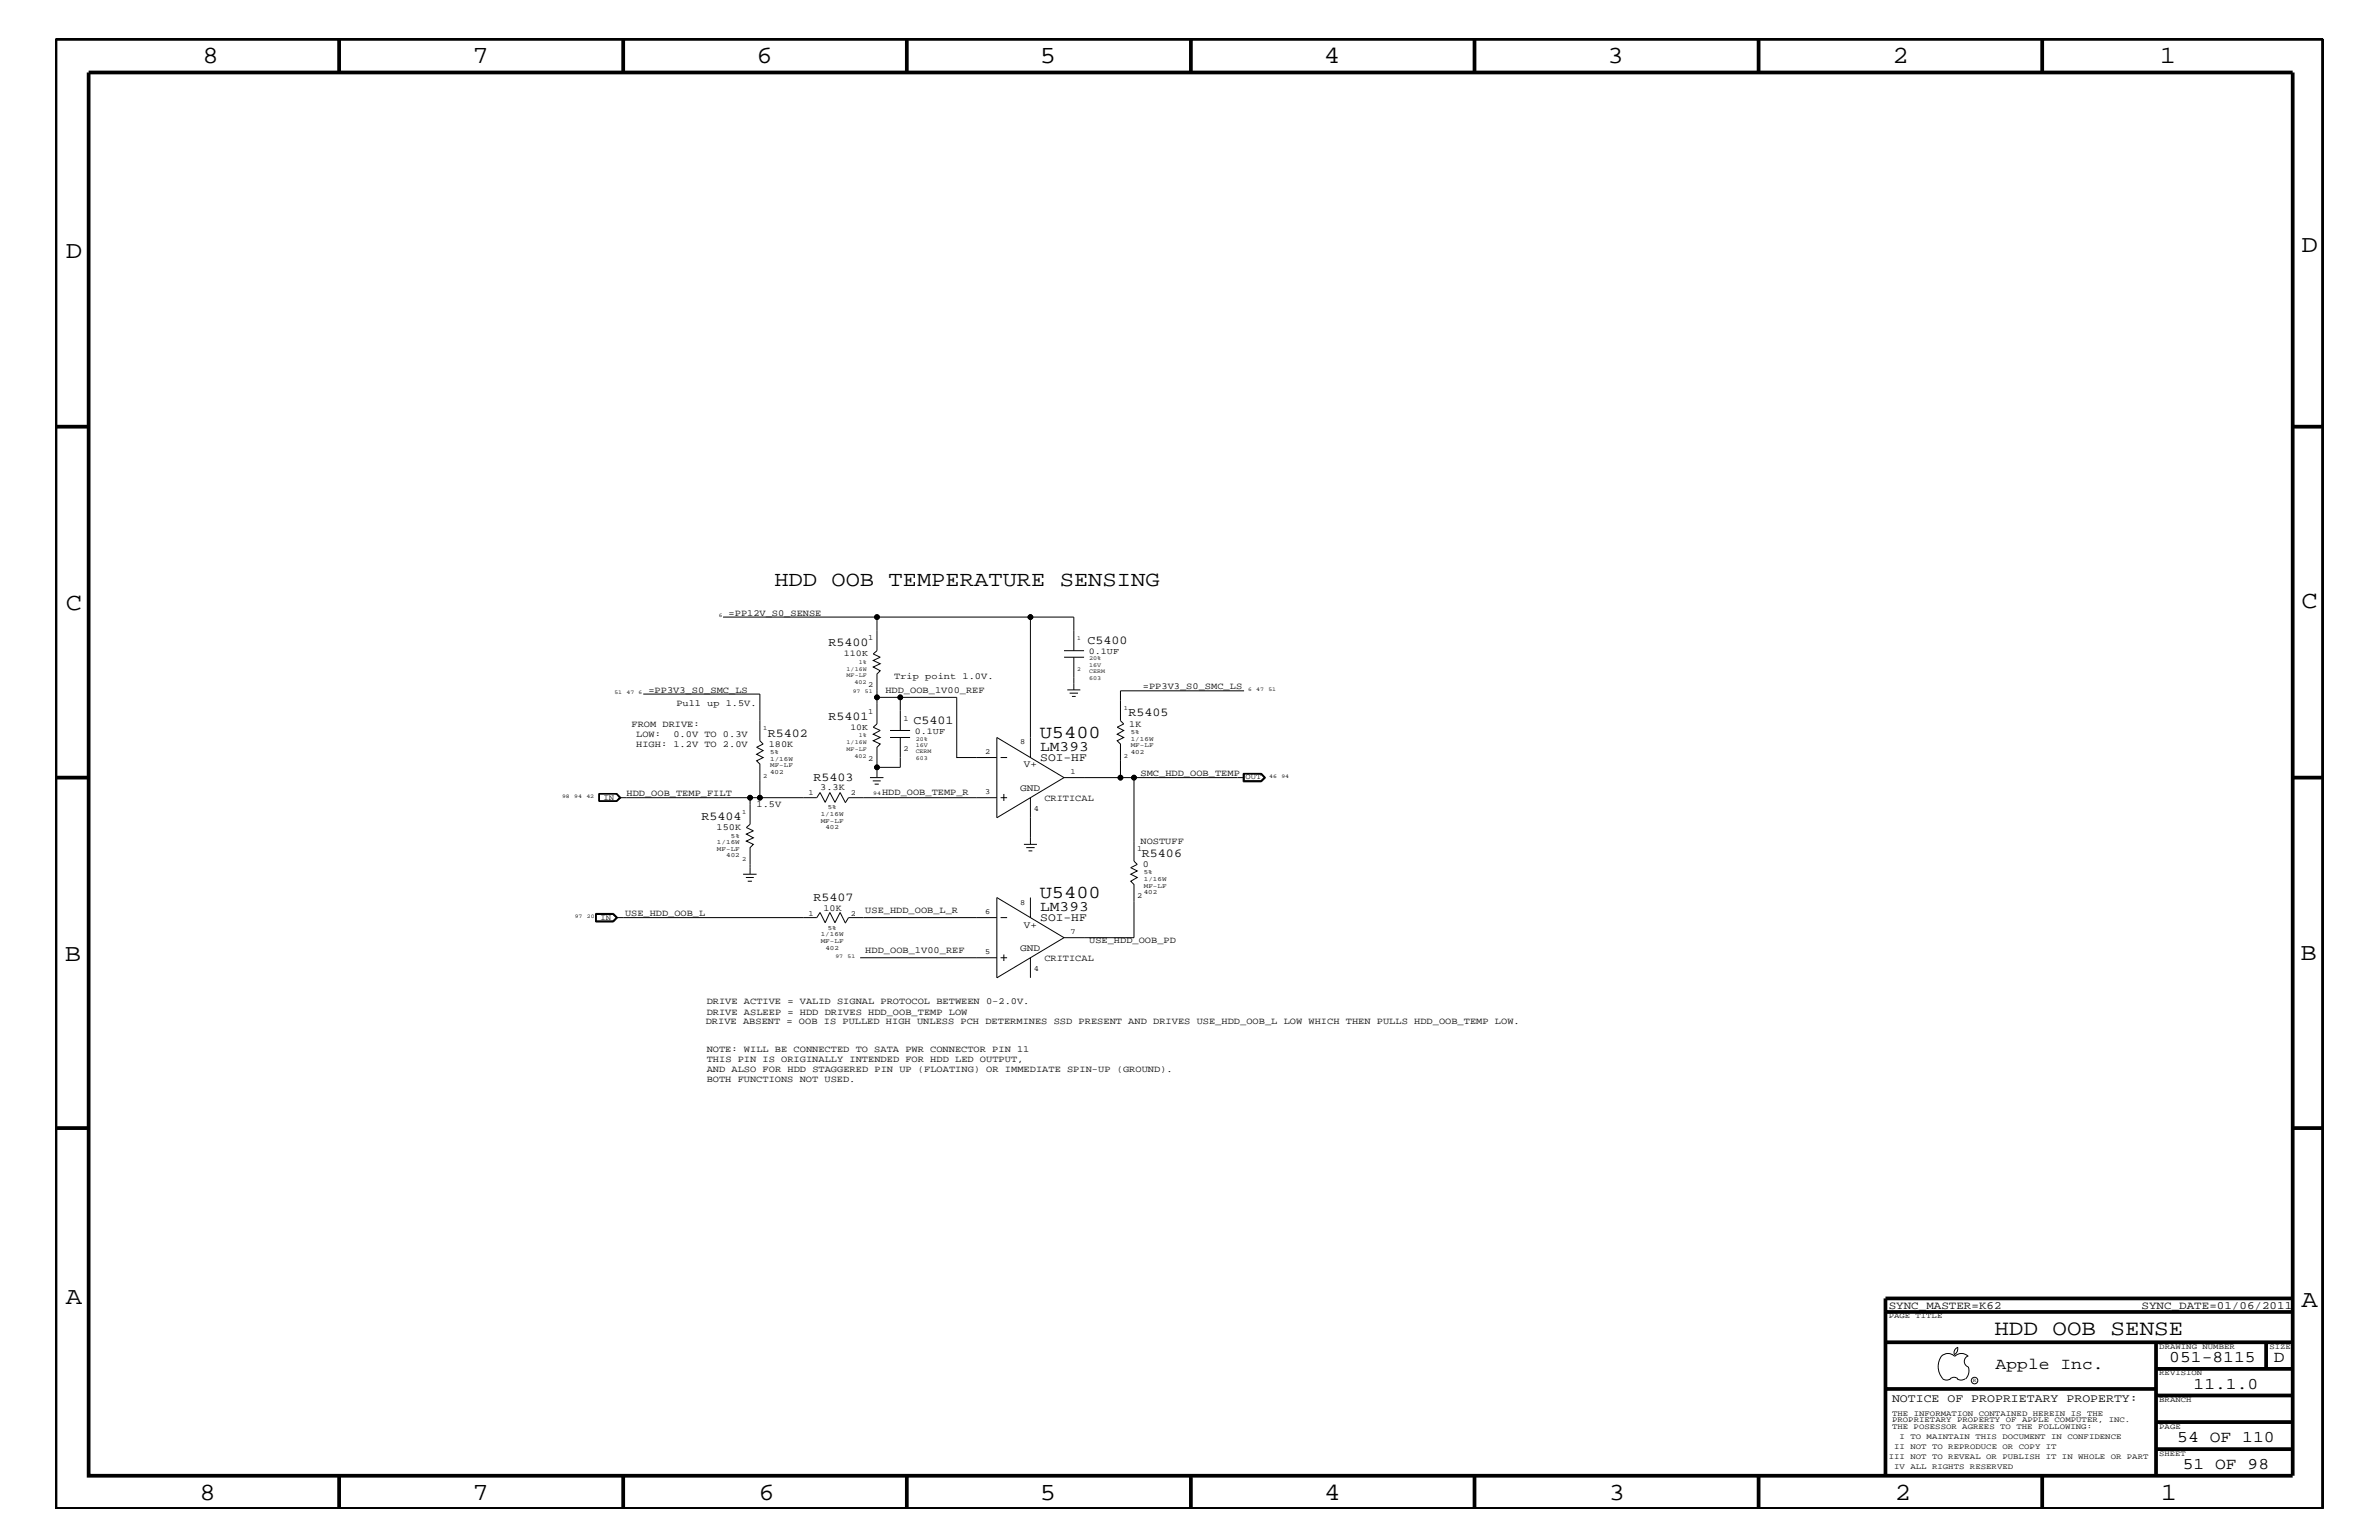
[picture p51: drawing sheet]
<svg xmlns="http://www.w3.org/2000/svg" width="432mm" height="279mm" viewBox="0 0 432 279" stroke-linecap="round" stroke-linejoin="round" font-family="sans-serif">
<defs><g id="words">
<g font-size="4.5">
<text x="36.7" y="11.5">8</text>
<text x="85.8" y="11.5">7</text>
<text x="137.3" y="11.5">6</text>
<text x="188.7" y="11.5">5</text>
<text x="240.3" y="11.5">4</text>
<text x="291.8" y="11.5">3</text>
<text x="343.5" y="11.5">2</text>
<text x="392" y="11.5">1</text>
<text x="11.9" y="46.8">D</text>
<text x="417.8" y="45.7">D</text>
<text x="11.9" y="110.6">C</text>
<text x="417.7" y="110.3">C</text>
<text x="11.8" y="174.3">B</text>
<text x="417.6" y="174.2">B</text>
<text x="11.9" y="236.7">A</text>
<text x="417.7" y="237.1">A</text>
<text x="36.2" y="272.1">8</text>
<text x="85.8" y="272.1">7</text>
<text x="137.7" y="272.1">6</text>
<text x="188.7" y="272.1">5</text>
<text x="240.4" y="272.1">4</text>
<text x="292" y="272.1">3</text>
<text x="343.9" y="272.1">2</text>
<text x="392.2" y="272.1">1</text>
</g>
<text font-size="4" x="362" y="242.3">HDD OOB SENSE</text>
<text font-size="3.9" x="140.5" y="106.4">HDD OOB TEMPERATURE SENSING</text>
<g font-size="3.3">
<text x="188.7" y="133.9">U5400</text>
<text x="188.7" y="163">U5400</text>
</g>
<g font-size="3">
<text x="362.2" y="248.4">Apple Inc.</text>
<text x="393.7" y="247.1">051-8115</text>
<text x="398.1" y="252">11.1.0</text>
<text x="412.7" y="247.1">D</text>
<text x="395.2" y="261.6">54 OF 110</text>
<text x="396.2" y="266.6">51 OF 98</text>
</g>
<g font-size="2.6">
<text x="188.8" y="136.2">LM393</text>
<text x="188.8" y="165.3">LM393</text>
</g>
<g font-size="2.2">
<text x="150.4" y="117.3">R5400</text>
<text x="197.4" y="116.8">C5400</text>
<text x="150.4" y="130.7">R5401</text>
<text x="165.8" y="131.3">C5401</text>
<text x="204.8" y="130">R5405</text>
<text x="139.4" y="133.6">R5402</text>
<text x="147.7" y="141.7">R5403</text>
<text x="127.3" y="148.8">R5404</text>
<text x="207.3" y="155.5">R5406</text>
<text x="147.7" y="163.5">R5407</text>
</g>
<g font-size="2.1">
<text x="188.8" y="138">SOI-HF</text>
<text x="188.8" y="167.1">SOI-HF</text>
<text x="343.4" y="254.4">NOTICE OF PROPRIETARY PROPERTY:</text>
</g>
<g font-size="2">
<text x="342.8" y="237.4">SYNC_MASTER=K62</text>
<text x="388.7" y="237.4">SYNC_DATE=01/06/2011</text>
</g>
<g font-size="1.8">
<text x="185.2" y="143.5">GND</text>
<text x="185.8" y="139.2">V+</text>
<text x="185.2" y="172.6">GND</text>
<text x="185.8" y="168.3">V+</text>
</g>
<g font-size="1.7">
<text x="132.2" y="111.7">=PP12V_S0_SENSE</text>
<text x="117.7" y="125.7">=PP3V3_S0_SMC_LS</text>
<text x="160.7" y="125.7">HDD_OOB_1V00_REF</text>
<text x="162.3" y="123.2">Trip point 1.0V.</text>
<text x="207.4" y="125.1">=PP3V3_S0_SMC_LS</text>
<text x="114.6" y="131.9">FROM DRIVE:</text>
<text x="122.8" y="128">Pull up 1.5V.</text>
<text x="205" y="131.9">1K</text>
<text x="115.5" y="135.6">HIGH: 1.2V TO 2.0V</text>
<text x="115.5" y="133.8">LOW:</text>
<text x="122.2" y="133.8">0.0V TO 0.3V</text>
<text x="139.5" y="135.5">180K</text>
<text x="148.9" y="143.4">3.3K</text>
<text x="207" y="140.8">SMC_HDD_OOB_TEMP</text>
<text x="113.7" y="144.5">HDD_OOB_TEMP_FILT</text>
<text x="137.3" y="146.5">1.5V</text>
<text x="160.1" y="144.2">HDD_OOB_TEMP_R</text>
<text x="189.6" y="145.3">CRITICAL</text>
<text x="130" y="150.7">150K</text>
<text x="207" y="153.2">NOSTUFF</text>
<text x="207.4" y="157.3">0</text>
<text x="113.5" y="166.2">USE_HDD_OOB_L</text>
<text x="149.5" y="165.2">10K</text>
<text x="157.1" y="165.6">USE_HDD_OOB_L_R</text>
<text x="157.1" y="172.9">HDD_OOB_1V00_REF</text>
<text x="197.7" y="171.1">USE_HDD_OOB_PD</text>
<text x="189.6" y="174.4">CRITICAL</text>
<text x="128.1" y="185.7">DRIVE ABSENT = OOB IS PULLED HIGH UNLESS PCH DETERMINES SSD PRESENT AND DRIVES USE_HDD_OOB_L LOW WHICH THEN PULLS HDD_OOB_TEMP LOW.</text>
<text x="128.3" y="184.1">DRIVE ASLEEP = HDD DRIVES HDD_OOB_TEMP LOW</text>
<text x="128.3" y="182.2">DRIVE ACTIVE = VALID SIGNAL PROTOCOL BETWEEN 0-2.0V.</text>
<text x="128.3" y="190.9">NOTE: WILL BE CONNECTED TO SATA PWR CONNECTOR PIN 11</text>
<text x="128.3" y="196.4">BOTH FUNCTIONS NOT USED.</text>
<text x="128.3" y="192.7">THIS PIN IS ORIGINALLY INTENDED FOR HDD LED OUTPUT,</text>
<text x="128.3" y="194.5">AND ALSO FOR HDD STAGGERED PIN UP (FLOATING) OR IMMEDIATE SPIN-UP (GROUND).</text>
</g>
<g font-size="1.6">
<text x="153.2" y="119.1">110K</text>
<text x="197.6" y="118.6">0.1UF</text>
<text x="154.3" y="132.4">10K</text>
<text x="166" y="133.2">0.1UF</text>
</g>
<g font-size="1.4">
<text x="157.6" y="116.2">1</text>
<text x="157.6" y="124.7">2</text>
<text x="157.6" y="129.6">1</text>
<text x="164" y="130.8">1</text>
<text x="164" y="136.2">2</text>
<text x="178.8" y="136.8">2</text>
<text x="185.2" y="135">8</text>
<text x="157.6" y="138">2</text>
<text x="194.3" y="140.4">1</text>
<text x="226.1" y="141.4">OUT</text>
<text x="109.6" y="145.1">IN</text>
<text x="146.7" y="144.3">1</text>
<text x="154.4" y="144.3">2</text>
<text x="178.8" y="144">3</text>
<text x="187.6" y="147.1">4</text>
<text x="206.4" y="154.4">1</text>
<text x="109" y="166.9">IN</text>
<text x="146.7" y="166.1">1</text>
<text x="154.4" y="166.1">2</text>
<text x="178.8" y="165.9">6</text>
<text x="185.2" y="164.1">8</text>
<text x="206.4" y="162.8">2</text>
<text x="178.8" y="173.2">5</text>
<text x="194.3" y="169.5">7</text>
<text x="187.6" y="176.2">4</text>
<text x="342.8" y="239.2">PAGE TITLE</text>
<text x="391.9" y="244.7">DRAWING NUMBER</text>
<text x="411.9" y="244.7">SIZE</text>
<text x="391.9" y="249.5">REVISION</text>
<text x="343.4" y="256.8">THE INFORMATION CONTAINED HEREIN IS THE</text>
<text x="391.9" y="254.4">BRANCH</text>
<text x="343.4" y="259.3">THE POSESSOR AGREES TO THE FOLLOWING:</text>
<text x="343.4" y="258">PROPRIETARY PROPERTY OF APPLE COMPUTER, INC.</text>
<text x="343.8" y="262.9">II NOT TO REPRODUCE OR COPY IT</text>
<text x="344.8" y="261.1">I TO MAINTAIN THIS DOCUMENT IN CONFIDENCE</text>
<text x="391.9" y="259.3">PAGE</text>
<text x="342.8" y="264.7">III NOT TO REVEAL OR PUBLISH IT IN WHOLE OR PART</text>
<text x="343.8" y="266.6">IV ALL RIGHTS RESERVED</text>
<text x="391.9" y="264.1">SHEET</text>
</g>
<g font-size="1.2">
<text x="204" y="128.9">1</text>
<text x="138.5" y="132.5">1</text>
<text x="139.8" y="136.8">5%</text>
<text x="204" y="137.4">2</text>
<text x="205.2" y="135.6">MF-LF</text>
<text x="205.2" y="134.4">1/16W</text>
<text x="205.2" y="136.8">402</text>
<text x="205.2" y="133.2">5%</text>
<text x="138.5" y="141.1">2</text>
<text x="139.8" y="138">1/16W</text>
<text x="139.8" y="139.2">MF-LF</text>
<text x="139.8" y="140.4">402</text>
<text x="134.7" y="147.7">1</text>
<text x="149" y="149.3">MF-LF</text>
<text x="149" y="148.1">1/16W</text>
<text x="150.2" y="146.8">5%</text>
<text x="130.1" y="153.2">1/16W</text>
<text x="130.1" y="154.4">MF-LF</text>
<text x="131.8" y="155.6">402</text>
<text x="132.7" y="152">5%</text>
<text x="149.8" y="150.5">402</text>
<text x="134.7" y="156.2">2</text>
<text x="207.6" y="159.9">1/16W</text>
<text x="207.6" y="161.1">MF-LF</text>
<text x="207.6" y="158.6">5%</text>
<text x="207.6" y="162.2">402</text>
<text x="149" y="171.1">MF-LF</text>
<text x="149" y="169.9">1/16W</text>
<text x="149.8" y="172.3">402</text>
<text x="150.2" y="168.7">5%</text>
</g>
<g font-size="1.1">
<text x="195.5" y="116.2">1</text>
<text x="197.7" y="119.8">20%</text>
<text x="153.7" y="121.7">1/16W</text>
<text x="153.7" y="122.9">MF-LF</text>
<text x="155.1" y="124.1">402</text>
<text x="155.9" y="120.4">1%</text>
<text x="195.5" y="121.7">2</text>
<text x="197.7" y="120.9">16V</text>
<text x="197.7" y="122.1">CERM</text>
<text x="197.7" y="123.4">603</text>
<text x="153.7" y="135">1/16W</text>
<text x="153.7" y="136.2">MF-LF</text>
<text x="155.1" y="137.4">402</text>
<text x="155.9" y="133.8">1%</text>
<text x="166.2" y="134.4">20%</text>
<text x="166.2" y="135.5">16V</text>
<text x="166.2" y="136.7">CERM</text>
<text x="166.2" y="137.9">603</text>
</g>
<g font-size="1">
<text x="130.5" y="112">6</text>
<text x="111.5" y="125.9">51</text>
<text x="113.7" y="125.9">47</text>
<text x="115.9" y="125.9">6</text>
<text x="154.8" y="125.7">97</text>
<text x="157" y="125.7">51</text>
<text x="226.6" y="125.3">6</text>
<text x="228" y="125.3">47</text>
<text x="230.2" y="125.3">51</text>
<text x="230.4" y="141.1">46</text>
<text x="232.6" y="141.1">94</text>
<text x="102" y="144.7">98</text>
<text x="104.2" y="144.7">94</text>
<text x="106.4" y="144.7">42</text>
<text x="158.5" y="144.2">94</text>
<text x="104.3" y="166.5">97</text>
<text x="106.5" y="166.5">20</text>
<text x="151.6" y="173.8">97</text>
<text x="153.8" y="173.8">51</text>
<text x="358.1" y="250.7">R</text>
</g>
</g></defs>
<g fill="none" stroke="#000" stroke-width=".18">
<path d="M131.2 112h28M187 112h-27.8v6.1l-.7 .5 1.3 .6-1.3 .6 1.3 .6-1.3 .6 1.3 .7-.6 .6v4.2M193.1 119.2h3.7M193.1 118.1h3.7M194.9 118.1v-6.1h-7.9v25.4M194.9 119.2v6M116.8 125.9h21.1v8.5l.6 .6-1.2 .6 1.2 .6-1.2 .6 1.2 .6-1.2 .6 .6 .6v6.1h10.4l.5-.9 1 1.8 .8-1.8 1 1.8 .9-1.8 .9 1.8M161.5 133.8h3.7M161.5 132.5h3.7M163.4 126.5h10.3v10.9h7.2M163.4 132.5v-6h-4.2v4.8l-.7 .6 1.3 .6-1.3 .7 1.3 .6-1.3 .6 1.3 .6-.6 .6v5.5M163.4 133.8v5.4h-4.2"/>
<path d="M181.6 137.4h1.2M193.7 125.2h2.4M194.1 125.8h1.6M194.6 126.4h.6M225.8 125.3h-22.4v5.5l.6 .5-1.2 .6 1.2 .6-1.2 .7 1.2 .6-1.2 .6 .6 .6v6.1h-10.3l-12.2 7.3v-14.6l12.2 7.3M108.8 144h3.1l.6 .7-.6 .6h-3.1zM111.8 144l.6 .7M111.9 144h-3.2v1.4h3.2M111.9 144l.8 .7-.8 .7M111.9 144l.7 .7-.7 .7M112.4 144.7l-.6 .6M112.4 144.7h23.7"/>
<path d="M134.9 158.6h2.4M135.4 159.2h1.4M135.7 159.9h.8M137.9 144.7h-1.8v4.8l-.6 .6 1.2 .6-1.2 .6 1.2 .7-1.2 .6 1.2 .6-.6 .6v4.8M157.9 141.1h2.5M158.4 141.7h1.5M158.8 142.3h.7M180.9 144.7h-26.9l-.6 1M181.6 144.7h1.2M182.2 144v1.3M185.8 153.2h2.4M186.3 153.8h1.5"/>
<path d="M186.7 154.4h.7M187 144.7v8.5M203.4 141.1h2.4M225.6 140.3h3.3l.8 .8-.8 .7h-3.3zM225.7 140.3v1.5h3.2l.7-.7-.7-.8M225.8 141.1h-20v15.1l.6 .6-1.2 .6 1.2 .6-1.2 .6 1.2 .6-1.2 .7 .6 .6v9.6h-12.7l-12.2 7.3v-14.6l12.2 7.3M228.9 140.4l.6 .7-.6 .6M228.9 140.4l.5 .7-.5 .6M228.9 140.4h-3.1v1.3h3.1M108.1 165.7h3.2l.8 .8-.8 .7h-3.2zM108.1 165.8h3.2l.7 .7-.7 .7M108.2 165.9h3.1l.6 .6-.6 .7h-3.1z"/>
<path d="M108.2 165.9h3.1l.5 .6M111.8 166.5h36.5l.5-.9 1 1.8 .8-1.8 1 1.8 .9-1.8 .9 1.8M111.8 166.5l-.5 .6h-3.1M156.1 173.8h24.8M180.9 166.5h-26.9l-.6 1M181.6 166.5h1.2M181.6 173.8h1.2M182.2 173.2v1.2M187 162.8v3.7M187 173.8v3.6M352.3 246.1a1.69 1.69 0 0 1 2.5 0 1.72 1.72 0 0 1 2.4 0M352.4 246a3.2 3.2 0 0 0 .4 4.3l.8 .1 .4-.2"/>
<path d="M354 250.2l.7-.3 .7 .3M355.2 250.2l.7 .2 .7-.2M355.3 244.4v.3a1.18 1.18 0 0 1-.6 1.1M355.4 244.4a.99 .99 0 0 0-.6 1.4M357.2 246a1.04 1.04 0 0 0-.7 1 1.04 1.04 0 0 0 .7 1M357.3 248l.1 .7a2.11 2.11 0 0 1-.6 1.5"/>
<circle cx="159.2" cy="112" r=".42"/>
<circle cx="187" cy="112" r=".42"/>
<circle cx="159.2" cy="139.2" r=".42"/>
<circle cx="159.2" cy="126.5" r=".42"/>
<circle cx="163.4" cy="126.5" r=".42"/>
<circle cx="136.1" cy="144.7" r=".42"/>
<circle cx="137.9" cy="144.7" r=".42"/>
<circle cx="203.4" cy="141.1" r=".42"/>
<circle cx="205.8" cy="141.1" r=".42"/>
<circle cx="358.4" cy="250.5" r=".59"/>
</g>
<g fill="none" stroke="#000" stroke-width=".68" stroke-linecap="butt">
<path d="M10.1 7.1h411.5v266.7h-411.5zM16.1 13.2h400v254.5h-400zM61.6 7.1v6.1M113.1 7.1v6.1M164.6 7.1v6.1M216.2 7.1v6.1M267.6 7.1v6.1M319.2 7.1v6.1M370.7 7.1v6.1M10.1 77.4h6M416.1 77.4h5.5M10.1 141.1h6"/>
<path d="M416.1 141.1h5.5M10.1 204.7h6M416.1 204.7h5.5M342.2 238h73.9M416.1 235.6h-73.9v32.1M342.2 252h49.1M342.2 243.5h73.9M391.3 258h24.8M391.3 253.2h24.8M391.3 248.4h24.8M391.3 243.5v24.2M411.3 243.5v4.9"/>
<path d="M61.6 267.7v6.1M113.1 267.7v6.1M164.6 267.7v6.1M216.2 268v5.8M267.6 267.7v6.1M319.2 267.7v6.1M370.7 267.7v6.1M391.3 262.9h24.8"/>
</g>
<g fill="#000">
<circle cx="159.2" cy="112" r=".42"/>
<circle cx="187" cy="112" r=".42"/>
<circle cx="159.2" cy="139.2" r=".42"/>
<circle cx="159.2" cy="126.5" r=".42"/>
<circle cx="163.4" cy="126.5" r=".42"/>
<circle cx="136.1" cy="144.7" r=".42"/>
<circle cx="137.9" cy="144.7" r=".42"/>
<circle cx="203.4" cy="141.1" r=".42"/>
<circle cx="205.8" cy="141.1" r=".42"/>
</g>
<use href="#words"/>
</svg>
